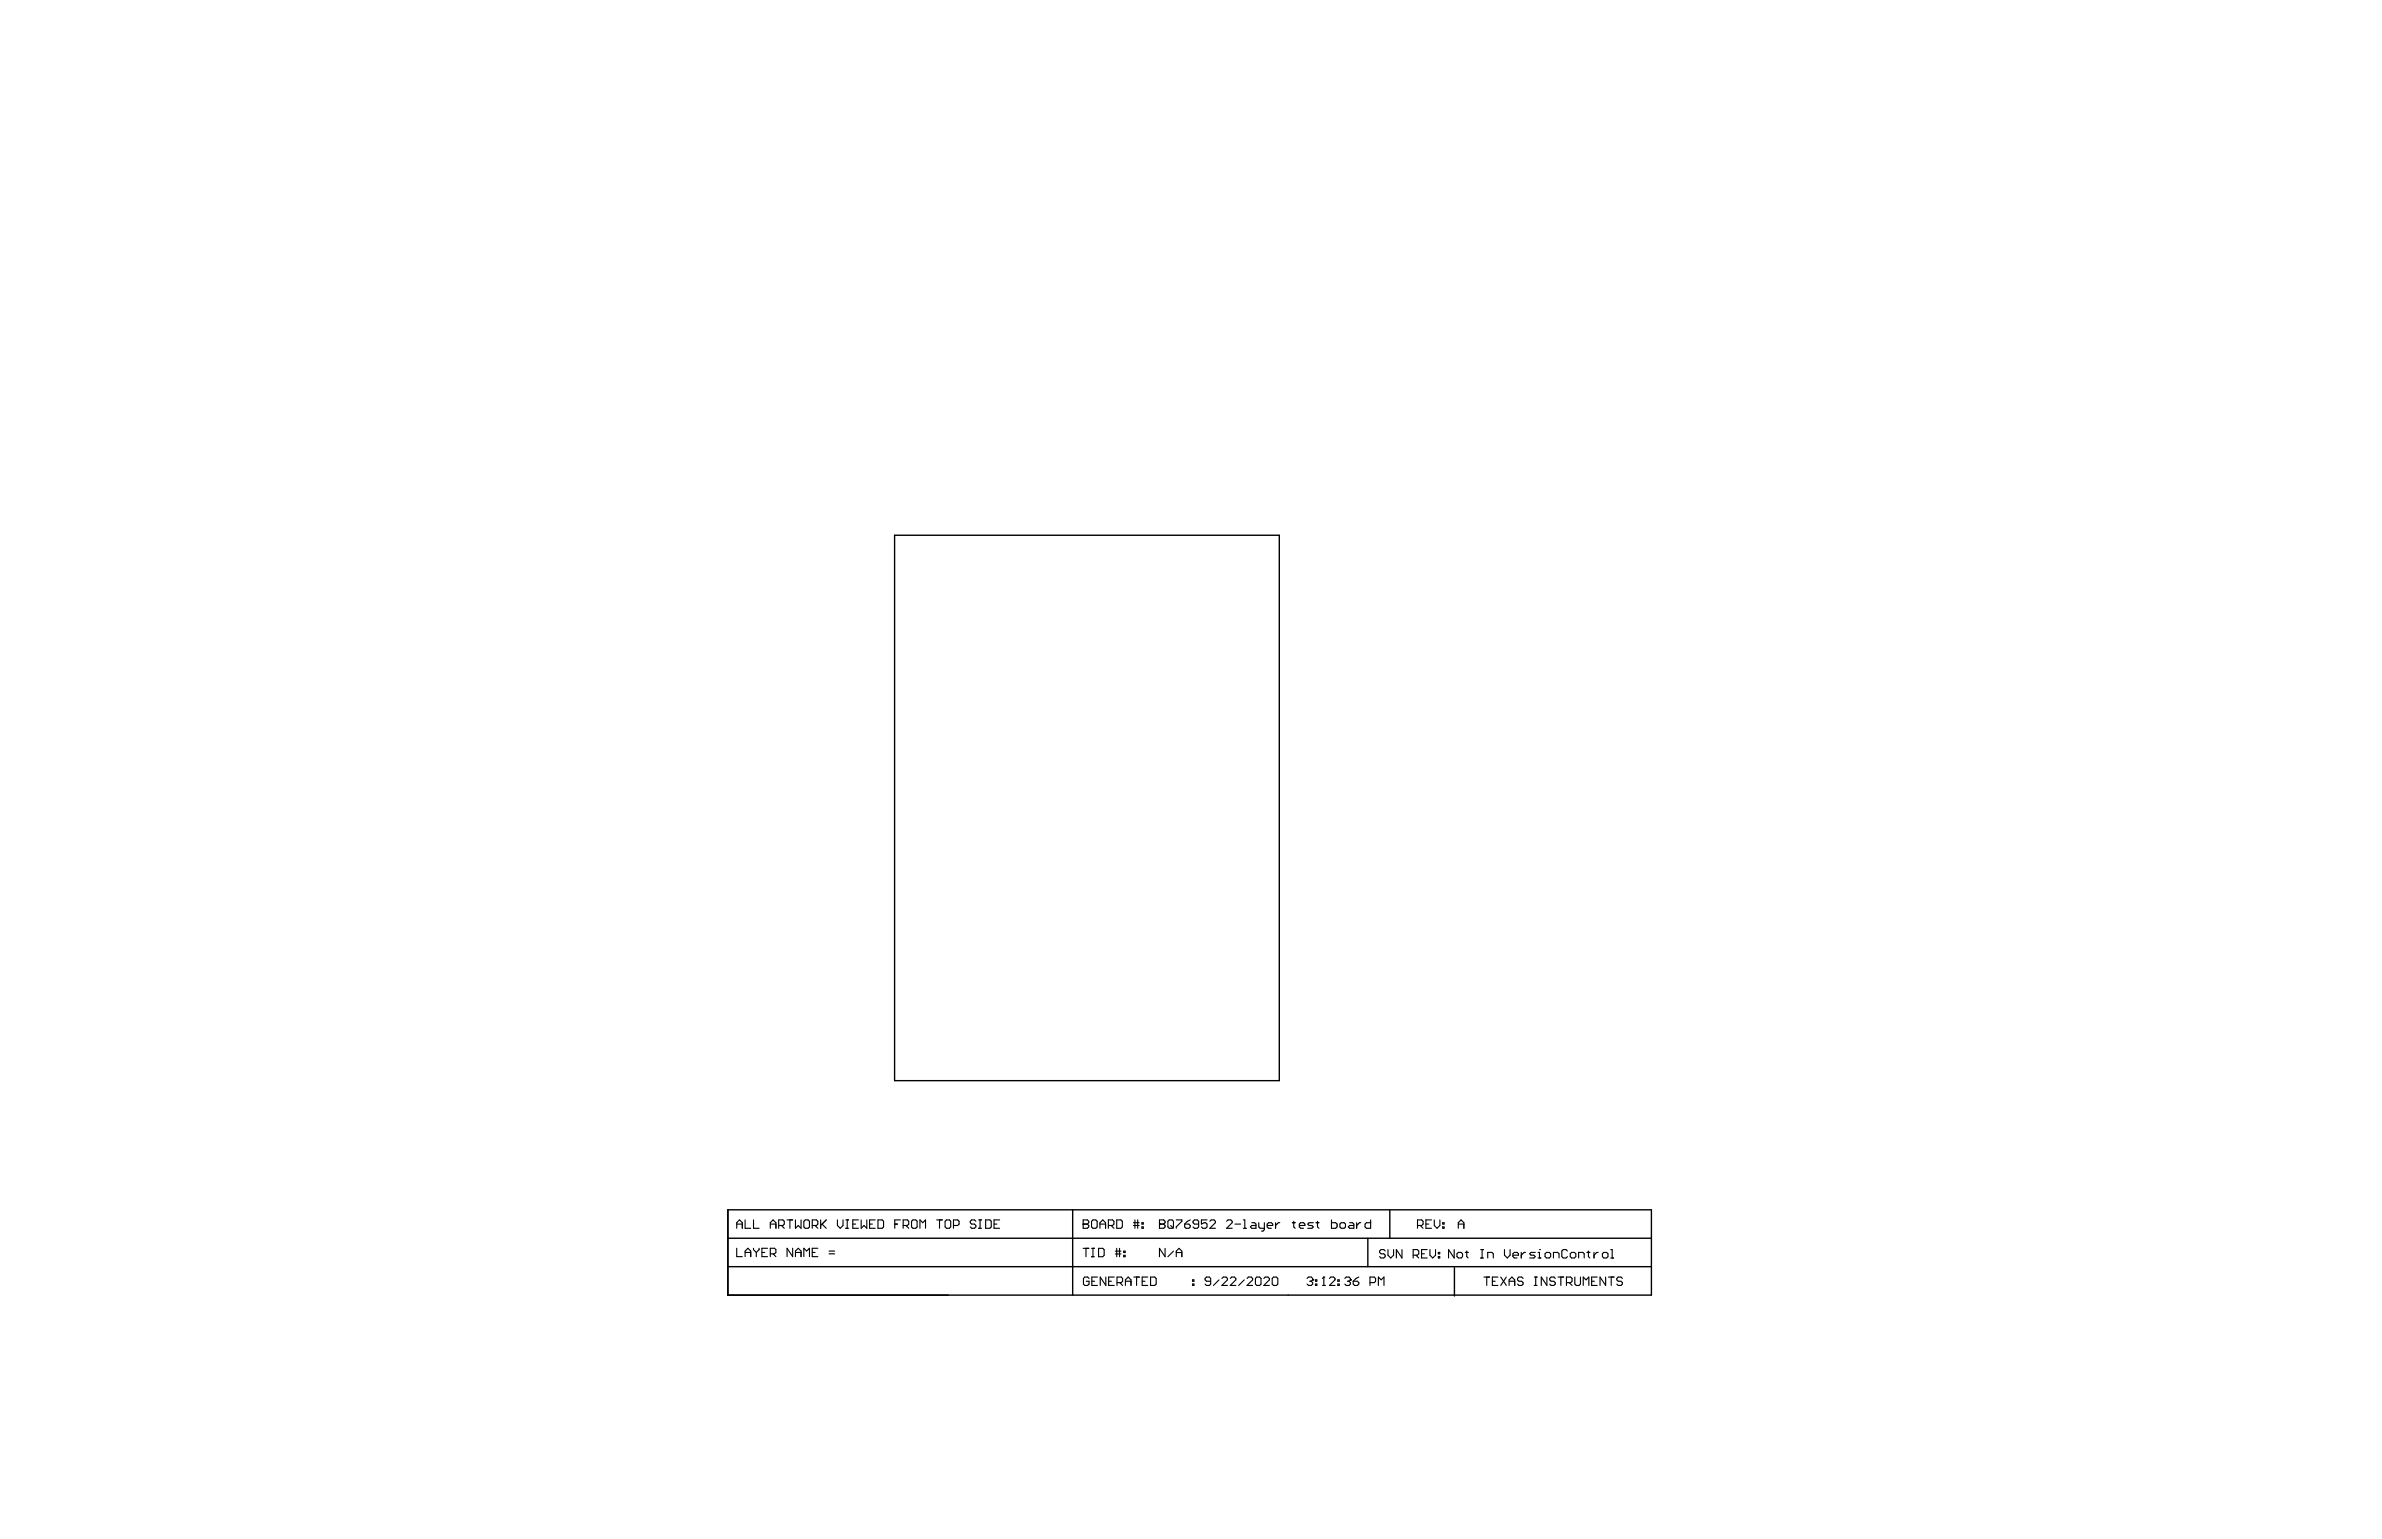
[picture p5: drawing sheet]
<svg xmlns="http://www.w3.org/2000/svg" width="432mm" height="279mm" viewBox="0 0 432 279" stroke-linecap="round" stroke-linejoin="round" font-family="sans-serif">
<path d="M162.2 97.1h69.7v98.8h-69.7zM131.9 219.4v15.4h167.5v-15.4h-167.4v15.4M194.5 219.4v15.4M251.9 219.4v5.1M131.9 229.7h167.4M131.9 224.5h167.5M248 224.5v5.2M263.7 229.8v5.2" fill="none" stroke="#000" stroke-width=".25"/>
<g fill="none" stroke="#000" stroke-width=".2">
<path d="M133.6 222h1M133.6 222.7v-1l.5-.5 .5 .5v1M133.6 226.3v1.6h1M135.1 227.1h1M135.1 221.2v1.5h1M135.1 227.9v-1.1l.5-.5 .5 .5v1.1M136.6 221.2v1.5h1M136.6 226.3v.3l.5 .5M137.1 227.1v.8M137.6 226.3v.3l-.5 .5M138.1 227.1h.5M139.1 226.3h-1v1.6h1"/>
<path d="M139.6 222h1M139.6 227.3h.8l.2-.2v-.5l-.2-.3h-.8v1.6M139.6 222.7v-1l.5-.5 .5 .5v1M140.1 227.3l.5 .6M141.2 222.2h.7l.3-.2v-.6l-.3-.2h-.7v1.5M141.7 222.2l.5 .5M142.7 221.2h1M143.2 221.2v1.5M143.7 226.3v1.6l-1-1.6v1.6M144.2 227.1h1M144.2 221.2v1.5l.5-.5 .5 .5v-1.5M144.2 227.9v-1.1l.5-.5 .5 .5v1.1"/>
<path d="M145.7 221.4l.3-.2h.5l.2 .2v1.1l-.2 .2h-.5l-.3-.2zM145.7 227.9v-1.6l.5 .5 .5-.5v1.6M147.2 227.1h.5M147.2 222.2h.8l.3-.2v-.6l-.3-.2h-.8v1.5M147.7 222.2l.6 .5M148.3 226.3h-1.1v1.6h1.1M148.8 221.2v1.5M149 222l.8 .7M149.8 221.2l-1 1M150.3 227.3h1M150.3 226.8h1M151.8 221.2v1l.5 .5 .5-.5v-1"/>
<path d="M153.3 222.7h.5M153.3 221.2h.5M153.6 221.2v1.5M154.6 222h.5M155.6 221.2h-1v1.5h1M156.1 221.2v1.5l.5-.5 .5 .5v-1.5M157.6 222h.5M158.6 221.2h-1v1.5h1M159.2 221.2h.7l.3 .2v1.1l-.3 .2h-.7zM162.2 222h.5M163.2 221.2h-1v1.5M163.7 222.2h.8l.2-.2v-.6l-.2-.2h-.8v1.5"/>
<path d="M164.2 222.2l.5 .5M165.2 221.4l.3-.2h.5l.3 .2v1.1l-.3 .2h-.5l-.3-.2zM166.8 222.7v-1.5l.5 .5 .5-.5v1.5M169.8 221.2h1M170.3 221.2v1.5M171.3 221.4l.3-.2h.5l.2 .2v1.1l-.2 .2h-.5l-.3-.2zM172.8 222.2h.8l.3-.2v-.6l-.3-.2h-.8v1.5M176.9 221.4l-.3-.2h-.5l-.2 .2v.3l.2 .3h.5l.3 .2v.3l-.3 .2h-.5l-.2-.2M177.4 222.7h.5M177.4 221.2h.5M177.7 221.2v1.5M178.7 221.2h.7l.3 .2v1.1l-.3 .2h-.7z"/>
<path d="M180.2 222h.5M181.2 221.2h-1v1.5h1M196.4 222h.1M196.4 222h.7M196.4 221.2h.7l.3 .2v.3l-.3 .3 .3 .2v.3l-.3 .2h-.7zM196.4 226.3h1M196.9 226.3v1.6M197.4 231.8l-.2-.2h-.5l-.3 .2v1l.3 .3h.5l.2-.3v-.5h-.5M197.9 221.4l.2-.2h.5l.3 .2v1.1l-.3 .2h-.5l-.2-.2zM197.9 227.9h.5M197.9 226.3h.5M197.9 232.3h.5"/>
<path d="M198.1 226.3v1.6M198.9 231.6h-1v1.5h1M199.1 226.3h.8l.3 .3v1l-.3 .3h-.8zM199.4 222h1M199.4 222.7v-1l.5-.5 .5 .5v1M200.5 231.6v1.5l-1.1-1.5v1.5M200.9 222.2h.8l.2-.2v-.6l-.2-.2h-.8v1.5M201 232.3h.5M201.4 222.2l.5 .5M202 231.6h-1v1.5h1M202.2 227.4h1M202.2 226.9h1"/>
<path d="M202.4 221.2h.8l.3 .2v1.1l-.3 .2h-.8zM202.4 226.3v1.6M202.5 232.6h.7l.3-.3v-.5l-.3-.2h-.7v1.5M202.9 226.3v1.6M203 232.6l.5 .5M203.7 226.9h.3v.2h-.3zM203.7 227.6h.3v.3h-.3zM204 232.3h1M204 233.1v-1l.5-.5 .5 .5v1M205.5 222.2h1M205.5 221.7h1M205.5 231.6h1"/>
<path d="M205.7 221.2v1.5M206 231.6v1.5M206.2 221.2v1.5M207 221.7h.3v.3h-.3zM207 222.5h.3v.2h-.3zM207.1 232.3h.5M208.1 231.6h-1v1.5h1M208.6 231.6h.7l.3 .2v1l-.3 .3h-.7zM210.2 222h.1M210.2 222h.7M210.2 221.2h.7l.3 .2v.3l-.3 .3 .3 .2v.3l-.3 .2h-.7zM211.2 226.3v1.6l-1-1.6v1.6"/>
<path d="M211.7 221.4l.3-.2h.5l.2 .2v1.1l-.2 .2h-.5l-.3-.2zM212.2 222.2l.5 .5M212.7 226.9l-1 1M213.2 227.1h1M213.2 221.2h1v.2l-1 1.1v.2M213.2 227.9v-1l.5-.6 .5 .6v1M214.7 222h.8l.3 .2v.3l-.3 .2h-.5l-.3-.2zM215.8 221.2l-.5 .2-.6 .6M216.2 232.8h.2v.3h-.2zM216.2 232.1h.2v.2h-.2zM217.3 222h-.8l-.2-.3v-.3l.2-.2h.5l.3 .2v1.1l-.3 .2h-.5l-.2-.2M218.8 221.2h-1v.8l.5-.3h.3l.2 .3v.5l-.2 .2h-.6l-.2-.2"/>
<path d="M219.3 221.4l.3-.2h.5l.2 .2v.3l-1 1h1M219.5 232.3h-.8l-.2-.2v-.3l.2-.2h.5l.3 .2v1l-.3 .3h-.5l-.2-.3M221 232.1l-1 1M221.5 231.8l.2-.2h.6l.2 .2v.3l-1 1h1M222.4 221.4l.2-.2h.5l.3 .2v.3l-1 1h1M223 231.8l.3-.2h.5l.2 .2v.3l-1 1h1M223.9 222h1M225.4 222.7h.5M225.4 221.2h.2v1.5M225.6 232.1l-1.1 1M226.1 231.8l.2-.2h.5l.3 .2v.3l-1 1h1M226.9 221.7h.5l.3 .3v.7h-.8l-.2-.2 .2-.3h.8"/>
<path d="M227.6 231.8l.2-.2h.5l.3 .2v1l-.3 .3h-.5l-.2-.3zM228.2 221.7v.8l.2 .2h.8M229.1 231.8l.3-.2h.5l.2 .2v.3l-1 1h1M229.2 221.7v1.3l-.3 .2h-.2M229.7 222.2h1v-.2l-.2-.3h-.5l-.3 .3v.5l.3 .2h.5M230.6 231.8l.3-.2h.5l.2 .2v1l-.2 .3h-.5l-.3-.3zM231.2 221.7v1M232 221.7h-.3l-.5 .5M234.3 221.7h.5M234.5 221.4v1.1l.3 .2M235.5 222.2h1.1v-.2l-.3-.3h-.5l-.3 .3v.5l.3 .2h.5M236.9 231.8l.3-.2h.5l.3 .2v.3"/>
<path d="M237.4 232.3h.3M237.7 232.3l.3 .3v.2l-.3 .3h-.5l-.3-.3M238 232.1h.1M238 232.1l-.3 .2M238.1 221.7h-.8l-.2 .3 .2 .2h.5l.3 .3-.3 .2h-.7M238.5 232.8h.2v.3h-.2zM238.5 232.1h.2v.2h-.2zM238.6 221.7h.5M238.8 221.4v1.1l.3 .2M239.7 233.1h.5M240 231.6h.1M240 231.6v1.5"/>
<path d="M240 231.6l-.3 .2M241 231.8l.2-.2h.6l.2 .2v.3l-1 1h1M241.4 221.2v1.5h.7l.3-.2v-.5l-.3-.3h-.7M242.5 232.8h.3v.3h-.3zM242.5 232.1h.3v.2h-.3zM242.9 222l.2-.3h.5l.3 .3v.5l-.3 .2h-.5l-.2-.2zM243.8 231.8l.2-.2h.5l.3 .2v.3M244.3 232.3h.2M244.5 232.3l.3 .3v.2l-.3 .3h-.5l-.2-.3M244.7 221.7h.5l.2 .3v.7h-.7l-.3-.2 .3-.3h.7M244.8 232.1h.1M244.8 232.1l-.3 .2"/>
<path d="M245.3 232.3h.8l.2 .3v.2l-.2 .3h-.5l-.3-.3zM245.9 221.7v1M246.3 231.6l-.5 .2-.5 .5M246.7 221.7h-.3l-.5 .5M248.3 232.6h.8l.3-.3v-.5l-.3-.2h-.8v1.5M248.5 221.2v1.5h-.8l-.2-.2v-.5l.2-.3h.8M249.9 233.1v-1.5l.5 .5 .5-.5v1.5M251.1 226.8l-.3-.2h-.5l-.2 .2v.3l.2 .2h.5l.3 .3v.2l-.3 .3h-.5l-.2-.3M251.6 226.6v1l.5 .5 .5-.5v-1M254.1 226.6v1.5l-1-1.5v1.5M256.2 227.6h.7l.3-.3v-.5l-.3-.2h-.7v1.5M256.7 227.6l.5 .5"/>
<path d="M257 222.2h.7l.3-.2v-.6l-.3-.2h-.7v1.5M257.5 222.2l.5 .5M257.7 227.3h.5M258.5 222h.5M258.7 226.6h-1v1.5h1M259.2 226.6v1l.5 .5 .5-.5v-1M259.5 221.2h-1v1.5h1M260 221.2v1l.5 .5 .5-.5v-1M260.7 227.8h.3v.3h-.3zM260.7 227.1h.3v.2h-.3zM261.5 221.7h.3v.3h-.3zM261.5 222.5h.3v.2h-.3z"/>
<path d="M263.6 226.6v1.5l-1-1.5v1.5M264.1 227.3l.3-.2h.5l.2 .2v.5l-.2 .3h-.5l-.3-.3zM264.4 222.7v-1l.5-.5 .5 .5v1M264.4 222h1M265.6 227.1h.5M265.9 226.8v1l.2 .3M268.4 228.1h.5M268.4 226.6h.5M268.7 226.6v1.5M269 231.6h1M269.5 231.6v1.5M269.7 228.1v-1h.7l.3 .2v.8"/>
<path d="M270.5 232.3h.5M271.5 231.6h-1v1.5h1M272 231.6l1.1 1.5M272.7 226.6v1l.5 .5 .5-.5v-1M273.1 231.6l-1.1 1.5M273.6 232.3h1M273.6 233.1v-1l.5-.5 .5 .5v1M274.3 227.6h1v-.3l-.3-.2h-.5l-.2 .2v.5l.2 .3h.5M275.8 227.1v1M276.1 231.8l-.2-.2h-.6l-.2 .2v.3l.2 .2h.6l.2 .3v.2l-.2 .3h-.6l-.2-.3M276.5 227.1h-.2l-.5 .5M278.1 231.6h.5"/>
<path d="M278.1 233.1h.5M278.3 227.1h-.8l-.2 .2 .2 .3h.6l.2 .2-.2 .3h-.8M278.4 231.6v1.5M278.8 228.1h.5M278.8 227.1h.3v1M279.1 226.6h.1M280.3 227.1h.5l.3 .2v.5l-.3 .3h-.5l-.2-.3v-.5zM280.4 231.6v1.5l-1-1.5v1.5M281.6 228.1v-1h.8l.2 .2v.8M281.9 231.8l-.2-.2h-.5l-.3 .2v.3l.3 .2h.5l.2 .3v.2l-.2 .3h-.5l-.3-.3M282.4 231.6h1.1M282.9 231.6v1.5"/>
<path d="M284 232.6h.7l.3-.3v-.5l-.3-.2h-.7v1.5M284.1 226.8l-.2-.2h-.5l-.3 .2v1l.3 .3h.5l.2-.3M284.5 232.6l.5 .5M284.9 227.1h.5l.3 .2v.5l-.3 .3h-.5l-.3-.3v-.5zM285.5 231.6v1.2l.2 .3h.5l.3-.3v-1.2M286.2 228.1v-1h.7l.3 .2v.8M287 233.1v-1.5l.5 .5 .5-.5v1.5M287.7 227.1h.5M287.9 226.8v1l.3 .3M288.5 232.3h.5M289 227.1v1M289.5 231.6h-1v1.5h1"/>
<path d="M289.7 227.1h-.2l-.5 .5M290.5 227.3l.2-.2h.5l.3 .2v.5l-.3 .3h-.5l-.2-.3zM291.1 231.6v1.5l-1.1-1.5v1.5M291.6 231.6h1M292 228.1h.5M292 226.6h.2v1.5M292.1 231.6v1.5M294.1 231.8l-.3-.2h-.5l-.2 .2v.3l.2 .2h.5l.3 .3v.2l-.3 .3h-.5l-.2-.3"/>
</g>
</svg>
